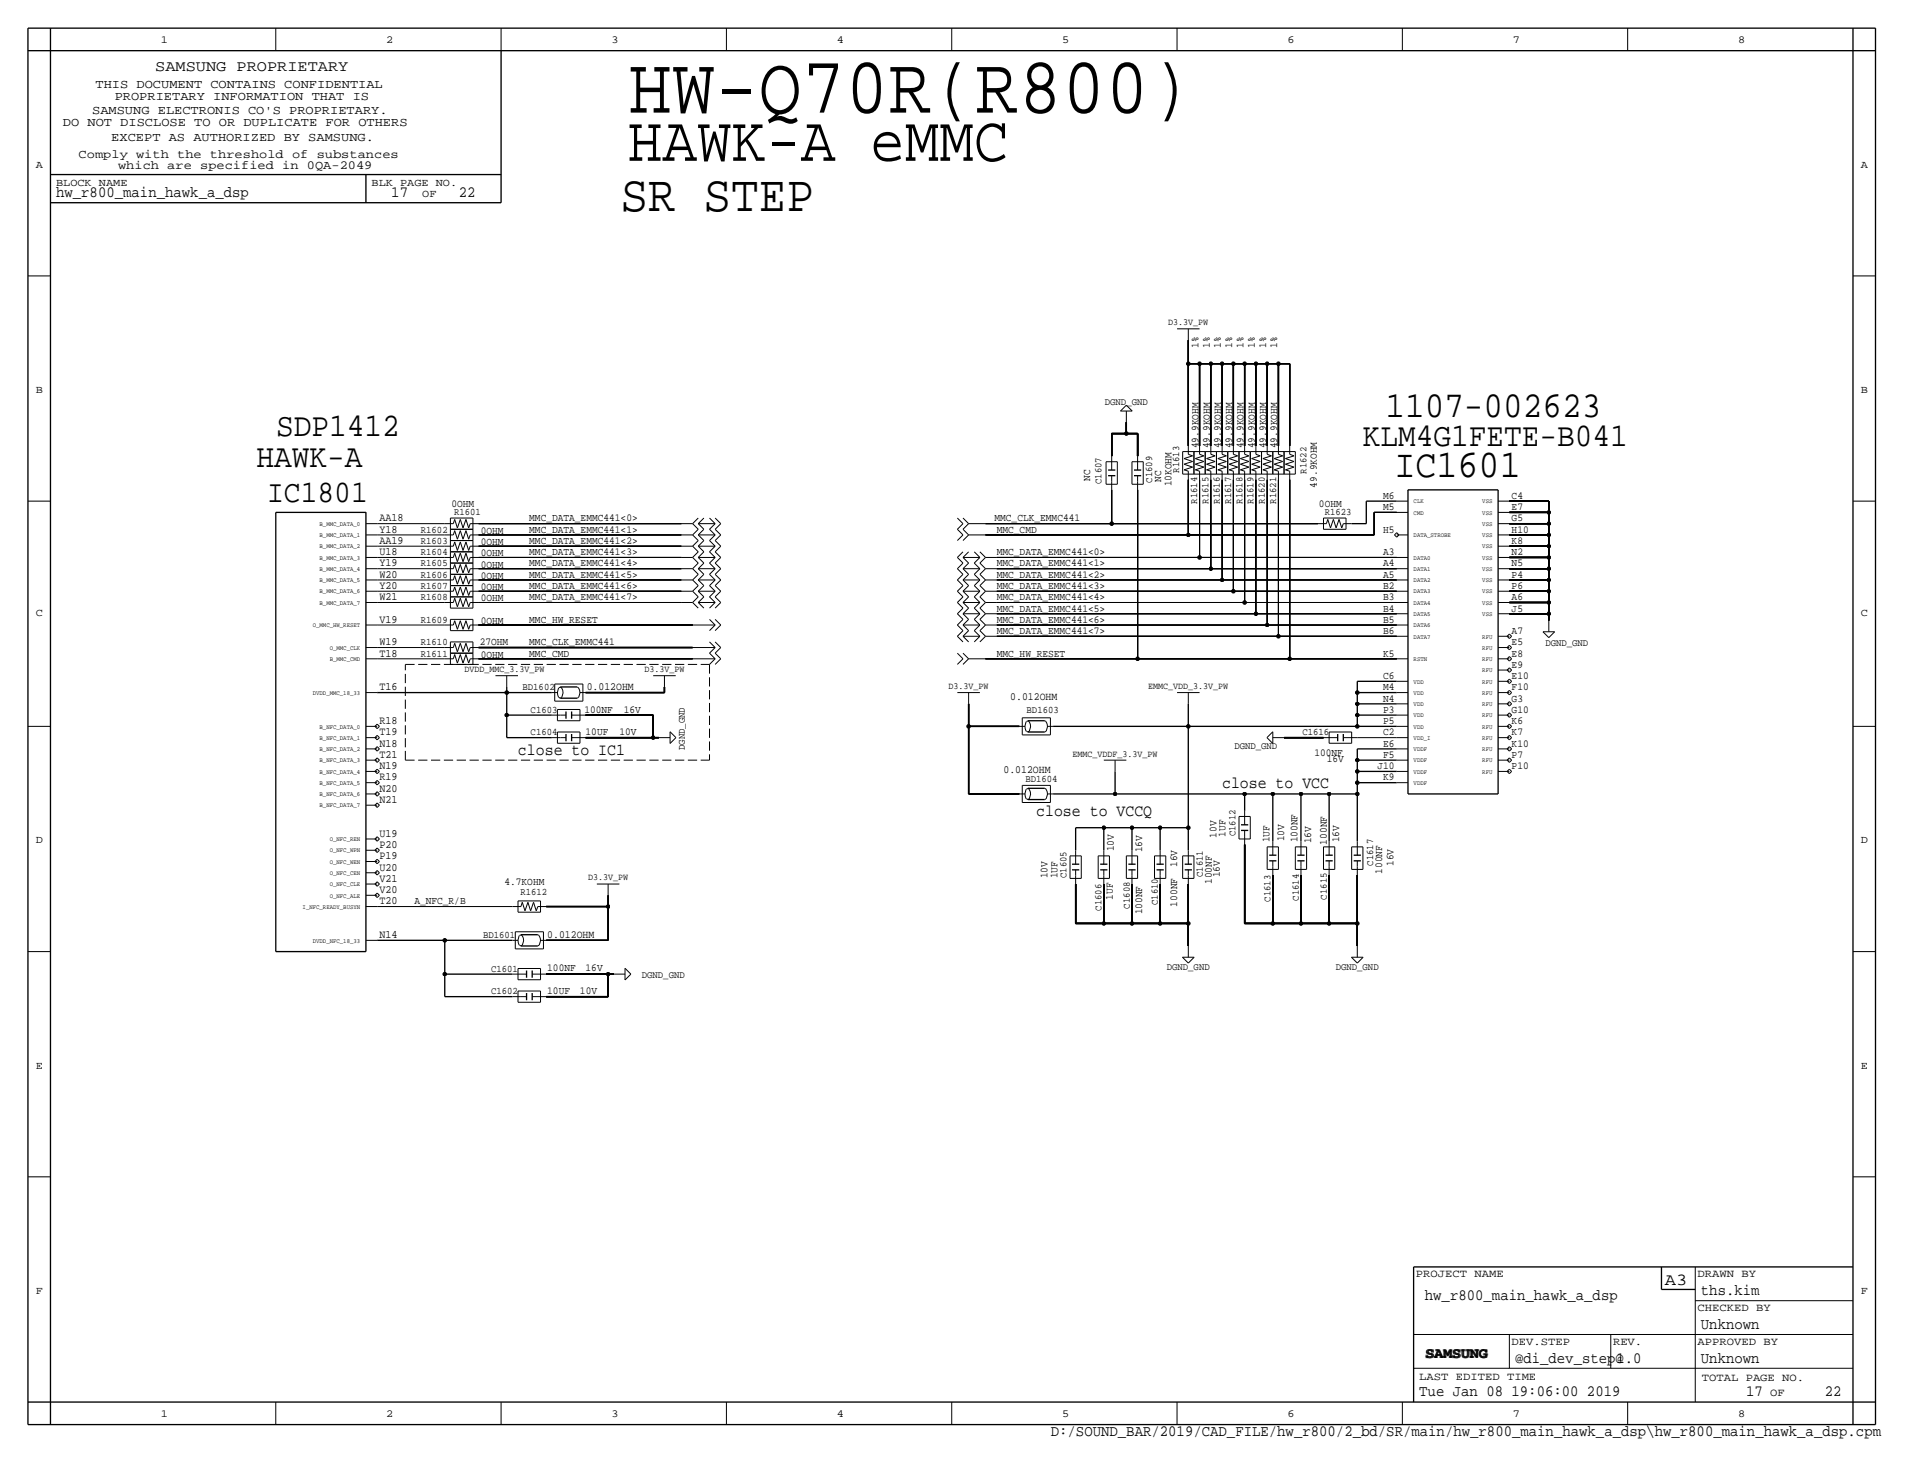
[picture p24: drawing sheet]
<svg xmlns="http://www.w3.org/2000/svg" width="433mm" height="330mm" viewBox="0 0 433 330" stroke-linecap="round" stroke-linejoin="round" font-family="sans-serif">
<defs><g id="words">
<text font-size="18.3" x="141.7" y="25.4">HW-Q70R(R800)</text>
<text font-size="14.6" x="141.5" y="36.3">HAWK-A eMMC</text>
<text font-size="11.7" x="139.9" y="47.5">SR STEP</text>
<text font-size="8.9" x="314.4" y="107.7">IC1601</text>
<text font-size="8.3" x="312.4" y="94">1107-002623</text>
<g font-size="7.4">
<text x="62.2" y="98.3">SDP1412</text>
<text x="307.3" y="100.6">KLM4G1FETE-B041</text>
<text x="57.9" y="105.4">HAWK-A</text>
</g>
<text font-size="7.1" x="60.2" y="113.3">IC1801</text>
<g font-size="3.8">
<text x="116.8" y="170.2">close to IC1</text>
<text x="275.5" y="177.8">close to VCC</text>
<text x="233.6" y="184.2">close to VCCQ</text>
<text x="375.4" y="289.8">A3</text>
</g>
<g font-size="3.5">
<text x="35" y="16">SAMSUNG PROPRIETARY</text>
<text x="12.6" y="44.5">hw_r800_main_hawk_a_dsp</text>
<text x="88.2" y="44.5">17</text>
<text x="103.5" y="44.5">22</text>
<text x="321.3" y="293.1">hw_r800_main_hawk_a_dsp</text>
<text x="383.5" y="292.1">ths.kim</text>
<text x="383.5" y="299.7">Unknown</text>
<text x="341.6" y="307.3">@di_dev_step@</text>
<text x="364.4" y="307.3">1.0</text>
<text x="383.5" y="307.3">Unknown</text>
<text x="320" y="315">Tue Jan 08 19:06:00 2019</text>
<text x="393.7" y="315">17</text>
<text x="411.5" y="315">22</text>
<text x="236.9" y="323.9">D:/SOUND_BAR/2019/CAD_FILE/hw_r800/2_bd/SR/main/hw_r800_main_hawk_a_dsp\hw_r800_main_hawk_a_dsp.cpm</text>
</g>
<text font-size="3" x="321.3" y="306.3">SAMSUNG</text>
<g font-size="2.8">
<text x="21.5" y="19.8">THIS DOCUMENT CONTAINS CONFIDENTIAL</text>
<text x="25.9" y="22.6">PROPRIETARY INFORMATION THAT IS</text>
<text x="14.2" y="28.4">DO NOT DISCLOSE TO OR DUPLICATE FOR OTHERS</text>
<text x="20.8" y="25.7">SAMSUNG ELECTRONIS CO'S PROPRIETARY.</text>
<text x="17.7" y="35.6">Comply with the threshold of substances</text>
<text x="25.1" y="31.8">EXCEPT AS AUTHORIZED BY SAMSUNG.</text>
<text x="26.6" y="38.1">which are specified in 0QA-2049</text>
</g>
<g font-size="2.6">
<text x="85.5" y="117.6">AA18</text>
<text x="85.5" y="120.1">Y18</text>
<text x="85.5" y="125.2">U18</text>
<text x="85.5" y="122.7">AA19</text>
<text x="85.5" y="127.8">Y19</text>
<text x="85.5" y="130.3">W20</text>
<text x="85.5" y="132.8">Y20</text>
<text x="85.5" y="135.4">W21</text>
<text x="85.5" y="140.5">V19</text>
<text x="85.5" y="145.5">W19</text>
<text x="85.5" y="148.1">T18</text>
<text x="85.5" y="155.7">T16</text>
<text x="85.5" y="165.9">T19</text>
<text x="85.5" y="163.3">R18</text>
<text x="85.5" y="170.9">T21</text>
<text x="85.5" y="173.5">N19</text>
<text x="85.5" y="168.4">N18</text>
<text x="85.5" y="176">R19</text>
<text x="85.5" y="178.6">N20</text>
<text x="85.5" y="181.1">N21</text>
<text x="85.5" y="188.7">U19</text>
<text x="85.5" y="191.3">P20</text>
<text x="85.5" y="196.3">U20</text>
<text x="85.5" y="193.8">P19</text>
<text x="85.5" y="198.9">V21</text>
<text x="85.5" y="201.4">V20</text>
<text x="85.5" y="204">T20</text>
<text x="85.5" y="211.6">N14</text>
</g>
<g font-size="2.5">
<text x="132.3" y="155.7">0.012OHM</text>
<text x="227.8" y="158">0.012OHM</text>
<text x="226.3" y="174.2">0.012OHM</text>
<text x="123.4" y="211.6">0.012OHM</text>
<text x="319.2" y="288">PROJECT NAME</text>
<text x="382.7" y="288">DRAWN BY</text>
<text x="382.7" y="295.7">CHECKED BY</text>
<text x="340.8" y="303.3">DEV.STEP</text>
<text x="363.7" y="303.3">REV.</text>
<text x="382.7" y="303.3">APPROVED BY</text>
<text x="320" y="311.1">LAST EDITED TIME</text>
<text x="383.7" y="311.5">TOTAL PAGE NO.</text>
<text x="399.1" y="315">OF</text>
</g>
<g font-size="2.4">
<text x="36.3" y="9.7">1</text>
<text x="87.1" y="9.7">2</text>
<text x="137.9" y="9.7">3</text>
<text x="188.7" y="9.7">4</text>
<text x="239.5" y="9.7">5</text>
<text x="290.3" y="9.7">6</text>
<text x="341.1" y="9.7">7</text>
<text x="391.9" y="9.7">8</text>
<text x="8.1" y="37.8">A</text>
<text x="12.6" y="41.9">BLOCK NAME</text>
<text x="83.8" y="41.9">BLK PAGE NO.</text>
<text x="419.6" y="37.8">A</text>
<text x="95.2" y="44.4">OF</text>
<text x="270.2" y="78.5" transform="rotate(-90 270.2 78.5)">1%</text>
<text x="272.7" y="78.5" transform="rotate(-90 272.7 78.5)">1%</text>
<text x="275.3" y="78.5" transform="rotate(-90 275.3 78.5)">1%</text>
<text x="277.8" y="78.5" transform="rotate(-90 277.8 78.5)">1%</text>
<text x="280.4" y="78.5" transform="rotate(-90 280.4 78.5)">1%</text>
<text x="282.9" y="78.5" transform="rotate(-90 282.9 78.5)">1%</text>
<text x="285.4" y="78.5" transform="rotate(-90 285.4 78.5)">1%</text>
<text x="288" y="78.5" transform="rotate(-90 288 78.5)">1%</text>
<text x="8.1" y="88.6">B</text>
<text x="419.6" y="88.6">B</text>
<text x="270.2" y="101.1" transform="rotate(-90 270.2 101.1)">49.9KOHM</text>
<text x="272.7" y="101.1" transform="rotate(-90 272.7 101.1)">49.9KOHM</text>
<text x="275.3" y="101.1" transform="rotate(-90 275.3 101.1)">49.9KOHM</text>
<text x="277.8" y="101.1" transform="rotate(-90 277.8 101.1)">49.9KOHM</text>
<text x="280.4" y="101.1" transform="rotate(-90 280.4 101.1)">49.9KOHM</text>
<text x="282.9" y="101.1" transform="rotate(-90 282.9 101.1)">49.9KOHM</text>
<text x="285.4" y="101.1" transform="rotate(-90 285.4 101.1)">49.9KOHM</text>
<text x="288" y="101.1" transform="rotate(-90 288 101.1)">49.9KOHM</text>
<text x="245.8" y="108.5" transform="rotate(-90 245.8 108.5)">NC</text>
<text x="261.8" y="108.7" transform="rotate(-90 261.8 108.7)">NC</text>
<text x="264.1" y="109.7" transform="rotate(-90 264.1 109.7)">10KOHM</text>
<text x="296.9" y="110" transform="rotate(-90 296.9 110)">49.9KOHM</text>
<text x="311.8" y="112.5">M6</text>
<text x="340.8" y="112.5">C4</text>
<text x="101.8" y="114.3">0OHM</text>
<text x="119.3" y="117.6">MMC_DATA_EMMC441&lt;0&gt;</text>
<text x="224.2" y="117.6">MMC_CLK_EMMC441</text>
<text x="297.4" y="114.3">0OHM</text>
<text x="311.8" y="115.1">M5</text>
<text x="340.8" y="117.6">G5</text>
<text x="340.8" y="115.1">E7</text>
<text x="108.4" y="120.4">0OHM</text>
<text x="108.4" y="122.9">0OHM</text>
<text x="108.4" y="125.5">0OHM</text>
<text x="119.3" y="125.2">MMC_DATA_EMMC441&lt;3&gt;</text>
<text x="119.3" y="122.7">MMC_DATA_EMMC441&lt;2&gt;</text>
<text x="119.3" y="120.1">MMC_DATA_EMMC441&lt;1&gt;</text>
<text x="224.7" y="120.1">MMC_CMD</text>
<text x="224.7" y="125.2">MMC_DATA_EMMC441&lt;0&gt;</text>
<text x="311.8" y="120.1">H5</text>
<text x="311.8" y="125.2">A3</text>
<text x="340.8" y="125.2">N2</text>
<text x="340.8" y="122.7">K8</text>
<text x="340.8" y="120.1">H10</text>
<text x="108.4" y="128">0OHM</text>
<text x="108.4" y="130.6">0OHM</text>
<text x="119.3" y="127.8">MMC_DATA_EMMC441&lt;4&gt;</text>
<text x="119.3" y="130.3">MMC_DATA_EMMC441&lt;5&gt;</text>
<text x="224.7" y="127.8">MMC_DATA_EMMC441&lt;1&gt;</text>
<text x="224.7" y="130.3">MMC_DATA_EMMC441&lt;2&gt;</text>
<text x="311.8" y="130.3">A5</text>
<text x="311.8" y="127.8">A4</text>
<text x="340.8" y="130.3">P4</text>
<text x="340.8" y="127.8">N5</text>
<text x="108.4" y="133.1">0OHM</text>
<text x="108.4" y="135.6">0OHM</text>
<text x="119.3" y="135.4">MMC_DATA_EMMC441&lt;7&gt;</text>
<text x="119.3" y="132.8">MMC_DATA_EMMC441&lt;6&gt;</text>
<text x="224.7" y="132.8">MMC_DATA_EMMC441&lt;3&gt;</text>
<text x="224.7" y="135.4">MMC_DATA_EMMC441&lt;4&gt;</text>
<text x="224.7" y="137.9">MMC_DATA_EMMC441&lt;5&gt;</text>
<text x="311.8" y="137.9">B4</text>
<text x="311.8" y="135.4">B3</text>
<text x="311.8" y="132.8">B2</text>
<text x="340.8" y="132.8">P6</text>
<text x="340.8" y="137.9">J5</text>
<text x="340.8" y="135.4">A6</text>
<text x="8.1" y="138.9">C</text>
<text x="108.4" y="140.7">0OHM</text>
<text x="119.3" y="140.5">MMC_HW_RESET</text>
<text x="224.7" y="140.5">MMC_DATA_EMMC441&lt;6&gt;</text>
<text x="224.7" y="143">MMC_DATA_EMMC441&lt;7&gt;</text>
<text x="311.8" y="143">B6</text>
<text x="311.8" y="140.5">B5</text>
<text x="340.8" y="143">A7</text>
<text x="419.6" y="138.9">C</text>
<text x="108.2" y="145.5">27OHM</text>
<text x="108.4" y="148.3">0OHM</text>
<text x="119.3" y="148.1">MMC_CMD</text>
<text x="119.3" y="145.5">MMC_CLK_EMMC441</text>
<text x="224.7" y="148.1">MMC_HW_RESET</text>
<text x="311.8" y="148.1">K5</text>
<text x="340.8" y="148.1">E8</text>
<text x="340.8" y="145.5">E5</text>
<text x="311.8" y="155.7">M4</text>
<text x="311.8" y="153.2">C6</text>
<text x="340.8" y="155.7">F10</text>
<text x="340.8" y="153.2">E10</text>
<text x="340.8" y="150.6">E9</text>
<text x="131.8" y="160.8">100NF</text>
<text x="140.7" y="160.8">16V</text>
<text x="311.8" y="160.8">P3</text>
<text x="311.8" y="158.2">N4</text>
<text x="340.8" y="160.8">G10</text>
<text x="340.8" y="158.2">G3</text>
<text x="132" y="165.9">10UF</text>
<text x="139.6" y="165.9">10V</text>
<text x="311.8" y="163.3">P5</text>
<text x="311.8" y="165.9">C2</text>
<text x="340.8" y="165.9">K7</text>
<text x="340.8" y="163.3">K6</text>
<text x="296.4" y="170.4">100NF</text>
<text x="299.2" y="172">16V</text>
<text x="310.5" y="173.5">J10</text>
<text x="311.8" y="170.9">F5</text>
<text x="311.8" y="168.4">E6</text>
<text x="340.8" y="173.5">P10</text>
<text x="340.8" y="170.9">P7</text>
<text x="340.8" y="168.4">K10</text>
<text x="311.8" y="176">K9</text>
<text x="8.1" y="190.2">D</text>
<text x="274.3" y="189" transform="rotate(-90 274.3 189)">10V</text>
<text x="276.3" y="188.7" transform="rotate(-90 276.3 188.7)">1UF</text>
<text x="286.2" y="190" transform="rotate(-90 286.2 190)">1UF</text>
<text x="289.5" y="189.7" transform="rotate(-90 289.5 189.7)">10V</text>
<text x="292.6" y="190" transform="rotate(-90 292.6 190)">100NF</text>
<text x="295.6" y="190.2" transform="rotate(-90 295.6 190.2)">16V</text>
<text x="299.2" y="190.5" transform="rotate(-90 299.2 190.5)">100NF</text>
<text x="302" y="190" transform="rotate(-90 302 190)">16V</text>
<text x="419.6" y="190.2">D</text>
<text x="251.2" y="192" transform="rotate(-90 251.2 192)">10V</text>
<text x="257.5" y="192.3" transform="rotate(-90 257.5 192.3)">16V</text>
<text x="265.4" y="195.6" transform="rotate(-90 265.4 195.6)">16V</text>
<text x="275" y="197.9" transform="rotate(-90 275 197.9)">16V</text>
<text x="311.6" y="197.1" transform="rotate(-90 311.6 197.1)">100NF</text>
<text x="314.1" y="195.3" transform="rotate(-90 314.1 195.3)">16V</text>
<text x="93.4" y="204">A_NFC_R/B</text>
<text x="113.7" y="199.6">4.7KOHM</text>
<text x="236.2" y="198.1" transform="rotate(-90 236.2 198.1)">10V</text>
<text x="238.5" y="198.1" transform="rotate(-90 238.5 198.1)">1UF</text>
<text x="250.9" y="202.9" transform="rotate(-90 250.9 202.9)">1UF</text>
<text x="273.3" y="199.4" transform="rotate(-90 273.3 199.4)">100NF</text>
<text x="257.5" y="206.2" transform="rotate(-90 257.5 206.2)">100NF</text>
<text x="265.4" y="204.5" transform="rotate(-90 265.4 204.5)">100NF</text>
<text x="123.4" y="218.9">100NF</text>
<text x="132" y="218.9">16V</text>
<text x="123.4" y="224.3">10UF</text>
<text x="130.8" y="224.3">10V</text>
<text x="8.1" y="241">E</text>
<text x="419.6" y="241">E</text>
<text x="8.1" y="291.8">F</text>
<text x="419.6" y="291.8">F</text>
<text x="36.3" y="319.5">1</text>
<text x="87.1" y="319.5">2</text>
<text x="137.9" y="319.5">3</text>
<text x="188.7" y="319.5">4</text>
<text x="239.5" y="319.5">5</text>
<text x="290.3" y="319.5">6</text>
<text x="341.1" y="319.5">7</text>
<text x="391.9" y="319.5">8</text>
</g>
<g font-size="2.3">
<text x="249.1" y="91.4">DGND_GND</text>
<text x="265.9" y="106.6" transform="rotate(-90 265.9 106.6)">R1613</text>
<text x="294.6" y="106.9" transform="rotate(-90 294.6 106.9)">R1622</text>
<text x="248.4" y="109.2" transform="rotate(-90 248.4 109.2)">C1607</text>
<text x="259.8" y="108.9" transform="rotate(-90 259.8 108.9)">C1609</text>
<text x="270" y="113.6" transform="rotate(-90 270 113.6)">R1614</text>
<text x="272.5" y="113.6" transform="rotate(-90 272.5 113.6)">R1615</text>
<text x="275" y="113.6" transform="rotate(-90 275 113.6)">R1616</text>
<text x="277.6" y="113.6" transform="rotate(-90 277.6 113.6)">R1617</text>
<text x="280.1" y="113.6" transform="rotate(-90 280.1 113.6)">R1618</text>
<text x="282.7" y="113.6" transform="rotate(-90 282.7 113.6)">R1619</text>
<text x="285.2" y="113.6" transform="rotate(-90 285.2 113.6)">R1620</text>
<text x="287.7" y="113.6" transform="rotate(-90 287.7 113.6)">R1621</text>
<text x="102.4" y="116.1">R1601</text>
<text x="298.7" y="116.1">R1623</text>
<text x="94.9" y="125.2">R1604</text>
<text x="94.9" y="122.7">R1603</text>
<text x="94.9" y="120.1">R1602</text>
<text x="94.9" y="130.3">R1606</text>
<text x="94.9" y="127.8">R1605</text>
<text x="94.9" y="135.4">R1608</text>
<text x="94.9" y="132.8">R1607</text>
<text x="94.9" y="140.5">R1609</text>
<text x="94.9" y="145.5">R1610</text>
<text x="94.9" y="148.1">R1611</text>
<text x="348.4" y="145.8">DGND_GND</text>
<text x="117.8" y="155.7">BD1602</text>
<text x="119.6" y="160.8">C1603</text>
<text x="231.5" y="160.8">BD1603</text>
<text x="119.6" y="165.9">C1604</text>
<text x="293.6" y="165.9">C1616</text>
<text x="154.4" y="169.2" transform="rotate(-90 154.4 169.2)">DGND_GND</text>
<text x="278.3" y="168.9">DGND_GND</text>
<text x="231.2" y="176.3">BD1604</text>
<text x="278.6" y="188.7" transform="rotate(-90 278.6 188.7)">C1612</text>
<text x="271.2" y="197.8" transform="rotate(-90 271.2 197.8)">C1611</text>
<text x="309.6" y="195.3" transform="rotate(-90 309.6 195.3)">C1617</text>
<text x="117.4" y="201.9">R1612</text>
<text x="240.5" y="198.1" transform="rotate(-90 240.5 198.1)">C1605</text>
<text x="286.5" y="203.4" transform="rotate(-90 286.5 203.4)">C1613</text>
<text x="292.8" y="203.1" transform="rotate(-90 292.8 203.1)">C1614</text>
<text x="299.2" y="202.9" transform="rotate(-90 299.2 202.9)">C1615</text>
<text x="248.4" y="205.4" transform="rotate(-90 248.4 205.4)">C1606</text>
<text x="254.7" y="204.9" transform="rotate(-90 254.7 204.9)">C1608</text>
<text x="261.1" y="204.2" transform="rotate(-90 261.1 204.2)">C1610</text>
<text x="108.9" y="211.6">BD1601</text>
<text x="110.8" y="219.2">C1601</text>
<text x="144.7" y="220.5">DGND_GND</text>
<text x="263.1" y="218.7">DGND_GND</text>
<text x="301.2" y="218.7">DGND_GND</text>
<text x="110.8" y="224.3">C1602</text>
</g>
<g font-size="2.1">
<text x="263.4" y="73.4">D3.3V_PW</text>
<text x="104.7" y="151.6">DVDD_MMC_3.3V_PW</text>
<text x="145.3" y="151.6">D3.3V_PW</text>
<text x="213.9" y="155.4">D3.3V_PW</text>
<text x="258.9" y="155.4">EMMC_VDD_3.3V_PW</text>
<text x="241.8" y="170.6">EMMC_VDDF_3.3V_PW</text>
<text x="132.6" y="198.6">D3.3V_PW</text>
</g>
<g font-size="1.4">
<text x="318.7" y="113.5">CLK</text>
<text x="334.2" y="113.5">VSS</text>
<text x="72.1" y="118.6">B_MMC_DATA_0</text>
<text x="318.7" y="116.1">CMD</text>
<text x="334.2" y="118.6">VSS</text>
<text x="334.2" y="116.1">VSS</text>
<text x="72.1" y="123.7">B_MMC_DATA_2</text>
<text x="72.1" y="121.2">B_MMC_DATA_1</text>
<text x="318.7" y="121.2">DATA_STROBE</text>
<text x="334.2" y="123.7">VSS</text>
<text x="334.2" y="121.2">VSS</text>
<text x="72.1" y="131.3">B_MMC_DATA_5</text>
<text x="72.1" y="128.8">B_MMC_DATA_4</text>
<text x="72.1" y="126.2">B_MMC_DATA_3</text>
<text x="318.7" y="131.3">DATA2</text>
<text x="318.7" y="128.8">DATA1</text>
<text x="318.7" y="126.2">DATA0</text>
<text x="334.2" y="131.3">VSS</text>
<text x="334.2" y="128.8">VSS</text>
<text x="334.2" y="126.2">VSS</text>
<text x="72.1" y="136.4">B_MMC_DATA_7</text>
<text x="72.1" y="133.9">B_MMC_DATA_6</text>
<text x="318.7" y="136.4">DATA4</text>
<text x="318.7" y="133.9">DATA3</text>
<text x="334.2" y="136.4">VSS</text>
<text x="334.2" y="133.9">VSS</text>
<text x="70.5" y="141.5">O_MMC_HW_RESET</text>
<text x="318.7" y="141.5">DATA6</text>
<text x="318.7" y="138.9">DATA5</text>
<text x="334.2" y="138.9">VSS</text>
<text x="74.3" y="149.1">B_MMC_CMD</text>
<text x="74.3" y="146.6">O_MMC_CLK</text>
<text x="318.7" y="149.1">RSTN</text>
<text x="318.7" y="144">DATA7</text>
<text x="334.2" y="149.1">RFU</text>
<text x="334.2" y="146.6">RFU</text>
<text x="334.2" y="144">RFU</text>
<text x="318.7" y="154.2">VDD</text>
<text x="334.2" y="154.2">RFU</text>
<text x="334.2" y="151.6">RFU</text>
<text x="70.5" y="156.7">DVDD_MMC_18_33</text>
<text x="318.7" y="161.8">VDD</text>
<text x="318.7" y="159.3">VDD</text>
<text x="318.7" y="156.7">VDD</text>
<text x="334.2" y="161.8">RFU</text>
<text x="334.2" y="159.3">RFU</text>
<text x="334.2" y="156.7">RFU</text>
<text x="72.1" y="166.9">B_NFC_DATA_1</text>
<text x="72.1" y="164.3">B_NFC_DATA_0</text>
<text x="318.7" y="166.9">VDD_I</text>
<text x="318.7" y="164.3">VDD</text>
<text x="334.2" y="166.9">RFU</text>
<text x="334.2" y="164.3">RFU</text>
<text x="72.1" y="172">B_NFC_DATA_3</text>
<text x="72.1" y="169.4">B_NFC_DATA_2</text>
<text x="318.7" y="172">VDDF</text>
<text x="318.7" y="169.4">VDDF</text>
<text x="334.2" y="172">RFU</text>
<text x="334.2" y="169.4">RFU</text>
<text x="72.1" y="179.6">B_NFC_DATA_6</text>
<text x="72.1" y="177">B_NFC_DATA_5</text>
<text x="72.1" y="174.5">B_NFC_DATA_4</text>
<text x="318.7" y="177">VDDF</text>
<text x="318.7" y="174.5">VDDF</text>
<text x="334.2" y="174.5">RFU</text>
<text x="72.1" y="182.1">B_NFC_DATA_7</text>
<text x="74.3" y="189.7">O_NFC_REN</text>
<text x="74.3" y="197.4">O_NFC_CEN</text>
<text x="74.3" y="194.8">O_NFC_WEN</text>
<text x="74.3" y="192.3">O_NFC_WPN</text>
<text x="74.3" y="202.4">O_NFC_ALE</text>
<text x="74.3" y="199.9">O_NFC_CLE</text>
<text x="68.2" y="205">I_NFC_READY_BUSYN</text>
<text x="70.5" y="212.6">DVDD_NFC_18_33</text>
</g>
<g font-size=".3">
<text x="298.4" y="11.4">EDITED BY MINGOO</text>
<text x="417.8" y="11.4">EDITED BY MINGOO</text>
<text x="298.4" y="321.3">EDITED BY MINGOO</text>
</g>
</g></defs>
<!-- layer: Nets -->
<g fill="none" stroke="#000" stroke-width=".3">
<path d="M267.9 76.7v5.3zM250.6 97.8v5.1zM250.6 97.8h3.3zM253.9 95.2v2.6zM253.9 97.8h2.6zM256.5 97.8v5.1zM267.9 82v18.6zM267.9 82h2.6zM270.5 82v18.6zM270.5 82h2.5zM273 82v18.6zM273 82h2.5z"/>
<path d="M275.5 82v18.6zM275.5 82h2.6zM278.1 82v18.6zM278.1 82h2.5zM280.6 82v18.6zM280.6 82h2.6zM283.2 82v18.6zM283.2 82h2.5zM285.7 82v18.6zM285.7 82h2.5zM288.2 82v18.6zM288.2 82h2.6z"/>
<path d="M290.8 82v18.6zM304.7 118.1h3.4zM308.1 113h6.8zM308.1 113v5.1zM340.3 118.1h8.9zM340.3 113h8.9zM340.3 115.6h8.9zM349.2 118.1v2.6zM349.2 115.6v2.5zM349.2 113v2.6zM340.3 138.4h8.9zM340.3 135.9h8.9z"/>
<path d="M340.3 133.3h8.9zM340.3 130.8h8.9zM340.3 128.3h8.9zM340.3 125.7h8.9zM340.3 123.2h8.9zM340.3 120.7h8.9zM349.2 138.4v1.6zM349.2 135.9v2.5zM349.2 133.3v2.6zM349.2 130.8v2.5zM349.2 128.3v2.5zM349.2 125.7v2.6z"/>
<path d="M349.2 123.2v2.5zM349.2 120.7v2.5zM85 156.2h29.2zM107.9 141h48.3zM107.9 146.1h48.3zM114.2 154.9v1.3zM114.2 156.2h10.2zM114.2 156.2v5.1zM132 156.2h17.8zM149.8 154.9v1.3zM218.4 158.8v5zM267.9 158.8v5z"/>
<path d="M306 158.8v2.5zM306 158.8h8.9zM306 156.2v2.6zM306 156.2h8.9zM306 153.7v2.5zM306 153.7h8.9zM114.2 161.3h10.2zM114.2 161.3v5.1zM114.2 166.4h10.2zM132 166.4h15.3zM132 161.3h15.3zM147.3 166.4h1.2z"/>
<path d="M147.3 161.3v5.1zM218.4 179.1h11.4zM218.4 163.8v15.3zM218.4 163.8h11.4zM237.4 163.8h30.5zM237.4 179.1h14zM251.4 179.1h29.2zM251.4 174v5.1zM267.9 163.8v22.9zM267.9 163.8h38.1zM280.6 179.1v3.8zM280.6 179.1h6.4z"/>
<path d="M287 179.1v10.6zM287 179.1h6.3zM289.5 166.4h8.9zM293.3 179.1v10.6zM293.3 179.1h6.4zM299.7 179.1v10.6zM299.7 179.1h6.3zM306 163.8h8.9zM306 161.3v2.5zM306 161.3h8.9zM306 168.9h8.9zM306 168.9v2.6z"/>
<path d="M306 171.5h8.9zM306 171.5v2.5zM306 174h8.9zM306 174v2.5zM306 176.5h8.9zM306 179.1v10.6zM306 176.5v2.6zM242.5 199.4v8.9zM242.5 186.7v5.1zM242.5 186.7h6.4zM248.9 199.4v8.9zM248.9 186.7v5.1z"/>
<path d="M248.9 186.7h6.3zM255.2 199.4v8.9zM255.2 186.7v5.1zM255.2 186.7h6.4zM261.6 199.4v8.9zM261.6 186.7v5.1zM261.6 186.7h6.3zM267.9 199.4v8.9zM267.9 186.7v5.1zM280.6 190.5v17.8zM287 197.4v10.9zM293.3 197.4v10.9z"/>
<path d="M299.7 197.4v10.9zM306 197.4v10.9zM85 212.1h15.3zM100.3 219.7v5.1zM100.3 219.7h15.2zM100.3 212.1v7.6zM100.3 212.1h15.2zM123.1 212.1h14zM123.1 204.5h14zM123.1 219.7h14zM137.1 201.9v2.6zM137.1 204.5v7.6z"/>
<path d="M137.1 219.7v5.1zM137.1 219.7h1.3zM242.5 208.3h6.4zM248.9 208.3h6.3zM255.2 208.3h6.4zM261.6 208.3h6.3zM267.9 208.3v5.1zM280.6 208.3h6.4zM287 208.3h6.3zM293.3 208.3h6.4zM299.7 208.3h6.3zM306 208.3v5.1z"/>
<path d="M100.3 224.8h15.2zM123.1 224.8h14z"/>
</g>
<path d="M91.4 149.9h68.6M160 149.9v21.6M91.4 171.5h68.6M91.4 171.5v-21.6" fill="none" stroke="#000" stroke-width=".23" stroke-dasharray="2.1 .8" stroke-linecap="butt"/>
<g fill="none" stroke="#000" stroke-width=".23">
<path d="M85 118.1h15.3zM107.9 118.1h45.7zM222.2 118.1h28.4zM250.6 110.5v7.6zM250.6 118.1h46.5zM256.5 110.5v38.1zM267.9 108.2v12.5zM270.5 108.2v17.5zM273 108.2v20.1zM275.5 108.2v22.6zM278.1 108.2v25.1zM280.6 108.2v27.7z"/>
<path d="M283.2 108.2v30.2zM285.7 108.2v32.8zM288.2 108.2v35.3zM290.8 108.2v40.4zM309.8 115.6h5.1zM309.8 115.6v5.1zM85 120.7h15.3zM85 123.2h15.3zM85 125.7h15.3zM85 128.3h15.3zM85 130.8h15.3zM85 135.9h15.3z"/>
<path d="M85 133.3h15.3zM107.9 125.7h45.7zM107.9 128.3h45.7zM107.9 130.8h45.7zM107.9 135.9h45.7zM107.9 133.3h45.7zM107.9 120.7h45.7zM107.9 123.2h45.7zM222.2 120.7h45.7zM224.7 133.3h53.4zM224.7 135.9h55.9zM224.7 138.4h58.5z"/>
<path d="M224.7 125.7h45.8zM224.7 128.3h48.3zM224.7 130.8h50.8zM267.9 120.7h41.9zM270.5 125.7h44.4zM273 128.3h41.9zM275.5 130.8h39.4zM278.1 133.3h36.8zM280.6 135.9h34.3zM283.2 138.4h31.7zM85 148.6h15.3zM85 141h15.3z"/>
<path d="M85 146.1h15.3zM107.9 148.6h48.3zM222.2 148.6h34.3zM224.7 143.5h63.5zM224.7 141h61zM256.5 148.6h34.3zM285.7 141h29.2zM288.2 143.5h26.7zM290.8 148.6h24.1zM306 166.4h8.9zM85 204.5h30.5z"/>
</g>
<g fill="#000" stroke="#000" stroke-width=".23">
<circle cx="253.9" cy="97.8" r=".41"/>
<circle cx="267.9" cy="82" r=".41"/>
<circle cx="270.5" cy="82" r=".41"/>
<circle cx="273" cy="82" r=".41"/>
<circle cx="275.5" cy="82" r=".41"/>
<circle cx="278.1" cy="82" r=".41"/>
<circle cx="280.6" cy="82" r=".41"/>
<circle cx="283.2" cy="82" r=".41"/>
<circle cx="285.7" cy="82" r=".41"/>
<circle cx="288.2" cy="82" r=".41"/>
<circle cx="250.6" cy="118.1" r=".41"/>
<circle cx="349.2" cy="115.6" r=".41"/>
<circle cx="349.2" cy="118.1" r=".41"/>
<circle cx="267.9" cy="120.6" r=".41"/>
<circle cx="270.5" cy="125.7" r=".41"/>
<circle cx="273" cy="128.3" r=".41"/>
<circle cx="275.5" cy="130.8" r=".41"/>
<circle cx="278.1" cy="133.3" r=".41"/>
<circle cx="280.6" cy="135.9" r=".41"/>
<circle cx="283.2" cy="138.4" r=".41"/>
<circle cx="349.2" cy="128.3" r=".41"/>
<circle cx="349.2" cy="133.3" r=".41"/>
<circle cx="349.2" cy="125.7" r=".41"/>
<circle cx="349.2" cy="130.8" r=".41"/>
<circle cx="349.2" cy="123.2" r=".41"/>
<circle cx="349.2" cy="135.9" r=".41"/>
<circle cx="349.2" cy="138.4" r=".41"/>
<circle cx="349.2" cy="120.6" r=".41"/>
<circle cx="114.2" cy="156.2" r=".41"/>
<circle cx="256.5" cy="148.6" r=".41"/>
<circle cx="285.7" cy="141" r=".41"/>
<circle cx="288.2" cy="143.5" r=".41"/>
<circle cx="290.8" cy="148.6" r=".41"/>
<circle cx="306" cy="156.2" r=".41"/>
<circle cx="306" cy="158.7" r=".41"/>
<circle cx="114.2" cy="161.3" r=".41"/>
<circle cx="147.3" cy="166.4" r=".41"/>
<circle cx="218.4" cy="163.8" r=".41"/>
<circle cx="251.4" cy="179.1" r=".41"/>
<circle cx="267.9" cy="163.8" r=".41"/>
<circle cx="280.6" cy="179.1" r=".41"/>
<circle cx="287" cy="179.1" r=".41"/>
<circle cx="293.3" cy="179.1" r=".41"/>
<circle cx="299.7" cy="179.1" r=".41"/>
<circle cx="306" cy="174" r=".41"/>
<circle cx="306" cy="171.4" r=".41"/>
<circle cx="306" cy="179.1" r=".41"/>
<circle cx="306" cy="176.5" r=".41"/>
<circle cx="306" cy="161.3" r=".41"/>
<circle cx="306" cy="163.8" r=".41"/>
<circle cx="248.9" cy="186.7" r=".41"/>
<circle cx="255.2" cy="186.7" r=".41"/>
<circle cx="261.6" cy="186.7" r=".41"/>
<circle cx="267.9" cy="186.7" r=".41"/>
<circle cx="100.3" cy="219.7" r=".41"/>
<circle cx="100.3" cy="212.1" r=".41"/>
<circle cx="137.1" cy="204.5" r=".41"/>
<circle cx="137.1" cy="219.7" r=".41"/>
<circle cx="248.9" cy="208.3" r=".41"/>
<circle cx="255.2" cy="208.3" r=".41"/>
<circle cx="261.6" cy="208.3" r=".41"/>
<circle cx="267.9" cy="208.3" r=".41"/>
<circle cx="287" cy="208.3" r=".41"/>
<circle cx="293.3" cy="208.3" r=".41"/>
<circle cx="299.7" cy="208.3" r=".41"/>
<circle cx="306" cy="208.3" r=".41"/>
</g>
<!-- layer: Components -->
<g fill="none" stroke="#000" stroke-width=".23">
<path d="M265.4 74.2h5.1zM267.9 74.2v2.5zM252.6 92.7h2.7zM253.9 92.7v2.5zM253.9 91.4l1.4 1.3zM253.9 91.4l-1.3 1.3zM82.5 118.1h2.5zM82.5 115.6v.1zM100.3 118.1h1.9zM101.5 119.4h5.1zM101.5 119.4v2.5zM101.5 116.8h5.1z"/>
<path d="M101.5 116.8v2.6zM102.5 119.7l.6 1.9zM102.5 119.7l-.3 1zM102.5 117.1l.6 2zM102.5 117.1l-.3 1zM103.8 119.7l.6 1.9zM103.8 119.7l-.7 1.9zM103.8 117.1l.6 2zM103.8 117.1l-.7 2zM105.1 119.7l.6 1.9zM105.1 119.7l-.7 1.9zM105.1 117.1l.6 2z"/>
<path d="M105.1 117.1l-.7 2zM106 118.1h1.9zM106 118.1l-.3 1zM106.6 119.4v2.5zM106.6 116.8v2.6zM153.6 118.1h2.6zM156.2 118.1l1.2-1.3zM156.2 118.1l1.2 1.3zM157.4 118.1l1.3 1.3zM157.4 118.1l1.3-1.3zM157.4 118.1h3.8zM160 119.4l1.2 1.3z"/>
<path d="M160 116.8l1.2 1.3zM161.2 119.4l1.3 1.3zM161.2 116.8l1.3 1.3zM161.2 118.1l-1.2 1.3zM162.5 118.1l-1.3 1.3zM215.8 119.4l1.3 1.3zM215.8 116.8l1.3 1.3zM217.1 119.4l1.3 1.3zM217.1 116.8l1.3 1.3zM217.1 118.1l-1.3 1.3zM218.4 118.1h3.8zM218.4 118.1l-1.3 1.3z"/>
<path d="M249.4 104.1v5.1zM249.4 104.1h2.5zM249.4 109.2h2.5zM250.6 102.9v3.1zM250.6 108.6v1.9zM250.6 107.3v1.3zM251.9 104.1v5.1zM255.2 104.1v5.1zM255.2 104.1h2.6zM255.2 109.2h2.6zM256.5 102.9v3.1zM256.5 108.6v1.9z"/>
<path d="M256.5 107.3v1.3zM257.8 104.1v5.1zM266.6 101.9v5zM266.6 101.9h2.6zM266.6 106.9h2.6zM267 103.4l1.9-.6zM267 103.4l1.9 .7zM267 104.7l1.9-.6zM267 104.7l1.9 .7zM267 106l1.9-.6zM267 106l.9 .3zM267.9 100.6v1.9z"/>
<path d="M267.9 106.3v1.9zM267.9 102.5l1 .3zM269.2 101.9v5zM269.2 101.9h2.5zM269.2 106.9h2.5zM269.5 103.4l1.9-.6zM269.5 103.4l1.9 .7zM269.5 104.7l1.9-.6zM269.5 104.7l1.9 .7zM269.5 106l1.9-.6zM269.5 106l1 .3zM270.5 100.6v1.9z"/>
<path d="M270.5 106.3v1.9zM270.5 102.5l.9 .3zM271.7 101.9v5zM271.7 101.9h2.6zM271.7 106.9h2.6zM272 103.4l2-.6zM272 103.4l2 .7zM272 104.7l2-.6zM272 104.7l2 .7zM272 106l2-.6zM272 106l1 .3zM273 100.6v1.9z"/>
<path d="M273 106.3v1.9zM273 102.5l1 .3zM274.3 101.9v5zM274.3 101.9h2.5zM274.3 106.9h2.5zM274.6 103.4l1.9-.6zM274.6 103.4l1.9 .7zM274.6 104.7l1.9-.6zM274.6 104.7l1.9 .7zM274.6 106l1.9-.6zM274.6 106l.9 .3zM275.5 100.6v1.9z"/>
<path d="M275.5 106.3v1.9zM275.5 102.5l1 .3zM276.8 101.9v5zM276.8 101.9h2.5zM276.8 106.9h2.5zM277.1 103.4l1.9-.6zM277.1 103.4l1.9 .7zM277.1 104.7l1.9-.6zM277.1 104.7l1.9 .7zM277.1 106l1.9-.6zM277.1 106l1 .3zM278.1 100.6v1.9z"/>
<path d="M278.1 106.3v1.9zM278.1 102.5l.9 .3zM279.3 101.9v5zM279.3 101.9h2.6zM279.3 106.9h2.6zM279.7 103.4l1.9-.6zM279.7 103.4l1.9 .7zM279.7 104.7l1.9-.6zM279.7 104.7l1.9 .7zM279.7 106l1.9-.6zM279.7 106l.9 .3zM280.6 100.6v1.9z"/>
<path d="M280.6 106.3v1.9zM280.6 102.5l1 .3zM281.9 101.9v5zM281.9 101.9h2.5zM281.9 106.9h2.5zM282.2 103.4l1.9-.6zM282.2 103.4l1.9 .7zM282.2 104.7l1.9-.6zM282.2 104.7l1.9 .7zM282.2 106l1.9-.6zM282.2 106l1 .3zM283.2 100.6v1.9z"/>
<path d="M283.2 106.3v1.9zM283.2 102.5l.9 .3zM284.4 101.9v5zM284.4 101.9h2.6zM284.4 106.9h2.6zM284.7 103.4l2-.6zM284.7 103.4l2 .7zM284.7 104.7l2-.6zM284.7 104.7l2 .7zM284.7 106l2-.6zM284.7 106l1 .3zM285.7 100.6v1.9z"/>
<path d="M285.7 106.3v1.9zM285.7 102.5l1 .3zM287 101.9v5zM287 101.9h2.5zM287 106.9h2.5zM287.3 103.4l1.9-.6zM287.3 103.4l1.9 .7zM287.3 104.7l1.9-.6zM287.3 104.7l1.9 .7zM287.3 106l1.9-.6zM287.3 106l.9 .3zM288.2 100.6v1.9z"/>
<path d="M288.2 106.3v1.9zM288.2 102.5l1 .3zM289.5 101.9v5zM289.5 101.9h2.5zM289.5 106.9h2.5zM289.8 103.4l1.9-.6zM289.8 103.4l1.9 .7zM289.8 104.7l1.9-.6zM289.8 104.7l1.9 .7zM289.8 106l1.9-.6zM289.8 106l1 .3zM290.8 100.6v1.9z"/>
<path d="M290.8 106.3v1.9zM290.8 102.5l.9 .3zM292 101.9v5zM297.1 118.1h2zM298.4 116.8h5.1zM298.4 119.4h5.1zM298.4 116.8v2.6zM299.4 117.1l.6 2zM299.4 117.1l-.3 1zM300.6 117.1l.6 2zM300.6 117.1l-.6 2zM301.9 117.1l.6 2z"/>
<path d="M301.9 117.1l-.7 2zM302.9 118.1h1.8zM302.9 118.1l-.4 1zM303.5 116.8v2.6zM314.9 115.6h2.5zM314.9 113h2.5zM317.4 110.5v.1zM337.8 118.1h2.5zM337.8 115.6h2.5zM337.8 113h2.5zM82.5 135.9h2.5zM82.5 133.3h2.5z"/>
<path d="M82.5 130.8h2.5zM82.5 128.3h2.5zM82.5 125.7h2.5zM82.5 123.2h2.5zM82.5 120.7h2.5zM100.3 135.9h1.9zM100.3 133.3h1.9zM100.3 130.8h1.9zM100.3 128.3h1.9zM100.3 125.7h1.9zM100.3 123.2h1.9zM100.3 120.7h1.9z"/>
<path d="M101.5 139.7h5.1zM101.5 139.7v2.5zM101.5 134.6h5.1zM101.5 137.2h5.1zM101.5 134.6v2.6zM101.5 132.1h5.1zM101.5 132.1v2.5zM101.5 129.5h5.1zM101.5 129.5v2.6zM101.5 127h5.1zM101.5 127v2.5zM101.5 124.5h5.1z"/>
<path d="M101.5 124.5v2.5zM101.5 121.9h5.1zM101.5 121.9v2.6zM102.5 134.9l.6 2zM102.5 134.9l-.3 1zM102.5 132.4l.6 1.9zM102.5 132.4l-.3 .9zM102.5 129.8l.6 2zM102.5 129.8l-.3 1zM102.5 127.3l.6 1.9zM102.5 127.3l-.3 1zM102.5 124.8l.6 1.9z"/>
<path d="M102.5 124.8l-.3 .9zM102.5 122.2l.6 2zM102.5 122.2l-.3 1zM103.8 134.9l.6 2zM103.8 134.9l-.7 2zM103.8 132.4l.6 1.9zM103.8 132.4l-.7 1.9zM103.8 129.8l.6 2zM103.8 129.8l-.7 2zM103.8 127.3l.6 1.9zM103.8 127.3l-.7 1.9zM103.8 124.8l.6 1.9z"/>
<path d="M103.8 124.8l-.7 1.9zM103.8 122.2l.6 2zM103.8 122.2l-.7 2zM105.1 134.9l.6 2zM105.1 134.9l-.7 2zM105.1 132.4l.6 1.9zM105.1 132.4l-.7 1.9zM105.1 129.8l.6 2zM105.1 129.8l-.7 2zM105.1 127.3l.6 1.9zM105.1 127.3l-.7 1.9zM105.1 124.8l.6 1.9z"/>
<path d="M105.1 124.8l-.7 1.9zM105.1 122.2l.6 2zM105.1 122.2l-.7 2zM106 135.9h1.9zM106 135.9l-.3 1zM106 133.3h1.9zM106 133.3l-.3 1zM106 130.8h1.9zM106 130.8l-.3 1zM106 128.3h1.9zM106 128.3l-.3 .9zM106 125.7h1.9z"/>
<path d="M106 125.7l-.3 1zM106 123.2h1.9zM106 123.2l-.3 1zM106 120.7h1.9zM106 120.7l-.3 .9zM106.6 139.7v2.5zM106.6 134.6v2.6zM106.6 132.1v2.5zM106.6 129.5v2.6zM106.6 127v2.5zM106.6 124.5v2.5zM106.6 121.9v2.6z"/>
<path d="M153.6 120.7h2.6zM153.6 123.2h2.6zM153.6 133.3h2.6zM153.6 130.8h2.6zM153.6 128.3h2.6zM153.6 125.7h2.6zM153.6 135.9h2.6zM156.2 120.7l1.2-1.3zM156.2 120.7l1.2 1.2zM156.2 123.2l1.2 1.3zM156.2 133.3l1.2-1.2zM156.2 133.3l1.2 1.3z"/>
<path d="M156.2 130.8l1.2-1.3zM156.2 130.8l1.2 1.3zM156.2 128.3l1.2-1.3zM156.2 128.3l1.2 1.2zM156.2 125.7l1.2 1.3zM156.2 135.9l1.2 1.3zM157.4 120.7l1.3 1.2zM157.4 120.7l1.3-1.3zM157.4 120.7h3.8zM157.4 121.9l-1.2 1.3zM157.4 123.2l1.3 1.3zM157.4 123.2h3.8z"/>
<path d="M157.4 133.3l1.3 1.3zM157.4 133.3l1.3-1.2zM157.4 133.3h3.8zM157.4 130.8l1.3 1.3zM157.4 130.8l1.3-1.3zM157.4 130.8h3.8zM157.4 128.3l1.3 1.2zM157.4 128.3l1.3-1.3zM157.4 128.3h3.8zM157.4 124.5l-1.2 1.2zM157.4 125.7l1.3 1.3zM157.4 125.7h3.8z"/>
<path d="M157.4 134.6l-1.2 1.3zM157.4 135.9l1.3 1.3zM157.4 135.9h3.8zM158.7 121.9l-1.3 1.3zM158.7 124.5l-1.3 1.2zM158.7 134.6l-1.3 1.3zM160 121.9l1.2-1.2zM160 121.9l1.2 1.3zM160 124.5l1.2-1.3zM160 132.1l1.2 1.2zM160 134.6l1.2-1.3zM160 129.5l1.2 1.3z"/>
<path d="M160 127l1.2 1.3zM160 124.5l1.2 1.2zM160 127l1.2-1.3zM160 134.6l1.2 1.3zM160 137.2l1.2-1.3zM160 139.7l1.2 1.3zM161.2 121.9l1.3-1.2zM161.2 121.9l1.3 1.3zM161.2 124.5l1.3-1.3zM161.2 132.1l1.3 1.2zM161.2 134.6l1.3-1.3zM161.2 129.5l1.3 1.3z"/>
<path d="M161.2 130.8l-1.2 1.3zM161.2 127l1.3 1.3zM161.2 128.3l-1.2 1.2zM161.2 124.5l1.3 1.2zM161.2 127l1.3-1.3zM161.2 134.6l1.3 1.3zM161.2 137.2l1.3-1.3zM161.2 139.7l1.3 1.3zM162.5 130.8l-1.3 1.3zM162.5 128.3l-1.3 1.2zM215.8 121.9l1.3-1.2zM215.8 125.7l1.3-1.2z"/>
<path d="M215.8 125.7l1.3 1.3zM215.8 128.3l1.3-1.3zM215.8 128.3l1.3 1.2zM215.8 130.8l1.3-1.3zM215.8 130.8l1.3 1.3zM215.8 135.9l1.3-1.3zM215.8 135.9l1.3 1.3zM215.8 133.3l1.3-1.2zM215.8 133.3l1.3 1.3zM215.8 138.4l1.3-1.2zM215.8 138.4l1.3 1.3zM217.1 121.9l1.3-1.2z"/>
<path d="M217.1 125.7l1.3-1.2zM217.1 125.7h3.8zM217.1 125.7l1.3 1.3zM217.1 128.3l1.3-1.3zM217.1 128.3h3.8zM217.1 128.3l1.3 1.2zM217.1 130.8l1.3-1.3zM217.1 130.8h3.8zM217.1 130.8l1.3 1.3zM217.1 135.9h3.8zM217.1 135.9l1.3 1.3zM217.1 133.3l1.3-1.2z"/>
<path d="M217.1 133.3h3.8zM217.1 133.3l1.3 1.3zM217.1 138.4l1.3-1.2zM217.1 138.4h3.8zM217.1 138.4l1.3 1.3zM218.4 120.7h3.8zM218.4 134.6l-1.3 1.3zM219.7 124.5l1.2 1.2zM219.7 127l1.2 1.3zM219.7 129.5l1.2 1.3zM219.7 134.6l1.2 1.3zM219.7 132.1l1.2 1.2z"/>
<path d="M219.7 137.2l1.2 1.2zM219.7 139.7l1.2 1.3zM220.9 124.5l1.3 1.2zM220.9 125.7l-1.2 1.3zM220.9 127l1.3 1.3zM220.9 128.3l-1.2 1.2zM220.9 129.5l1.3 1.3zM220.9 130.8l-1.2 1.3zM220.9 134.6l1.3 1.3zM220.9 135.9l-1.2 1.3zM220.9 132.1l1.3 1.2zM220.9 133.3l-1.2 1.3z"/>
<path d="M220.9 137.2l1.3 1.2zM220.9 138.4l-1.2 1.3zM220.9 139.7l1.3 1.3zM222.2 125.7h2.5zM222.2 125.7l-1.3 1.3zM222.2 128.3h2.5zM222.2 128.3l-1.3 1.2zM222.2 130.8h2.5zM222.2 130.8l-1.3 1.3zM222.2 135.9h2.5zM222.2 135.9l-1.3 1.3zM222.2 133.3h2.5z"/>
<path d="M222.2 133.3l-1.3 1.3zM222.2 138.4h2.5zM222.2 138.4l-1.3 1.3zM314.4 120.7l.5-.6zM314.4 120.7l.5 .5zM314.9 138.4h2.5zM314.9 135.9h2.5zM314.9 133.3h2.5zM314.9 130.8h2.5zM314.9 128.3h2.5zM314.9 125.7h2.5zM314.9 120.7h2.5z"/>
<path d="M314.9 120.1l.5 .6zM315.4 120.7l-.5 .5zM337.8 138.4h2.5zM337.8 135.9h2.5zM337.8 133.3h2.5zM337.8 130.8h2.5zM337.8 128.3h2.5zM337.8 125.7h2.5zM337.8 123.2h2.5zM337.8 120.7h2.5zM349.2 140v2.5zM82.5 156.2h2.5z"/>
<path d="M82.5 148.6h2.5zM82.5 146.1h2.5zM82.5 141h2.5zM100.3 146.1h1.9zM100.3 148.6h1.9zM100.3 141h1.9zM101.5 144.8h5.1zM101.5 147.3h5.1zM101.5 144.8v2.5zM101.5 149.9h5.1zM101.5 147.3v2.6zM101.5 142.2h5.1z"/>
<path d="M102.5 145.1l.6 1.9zM102.5 145.1l-.3 1zM102.5 147.6l.6 2zM102.5 147.6l-.3 1zM102.5 140l.6 1.9zM102.5 140l-.3 1zM103.8 145.1l.6 1.9zM103.8 145.1l-.7 1.9zM103.8 147.6l.6 2zM103.8 147.6l-.7 2zM103.8 140l.6 1.9zM103.8 140l-.7 1.9z"/>
<path d="M105.1 145.1l.6 1.9zM105.1 145.1l-.7 1.9zM105.1 147.6l.6 2zM105.1 147.6l-.7 2zM105.1 140l.6 1.9zM105.1 140l-.7 1.9zM106 146.1h1.9zM106 146.1l-.3 .9zM106 148.6h1.9zM106 148.6l-.3 1zM106 141h1.9zM106 141l-.3 .9z"/>
<path d="M106.6 144.8v2.5zM106.6 147.3v2.6zM111.7 152.4h5.1zM114.2 152.4v2.5zM124.4 156.2h1.3zM125.1 154.3h6.3zM125.1 158.1h6.3zM125.1 154.3v3.8zM126 155.1l-.1 .2a2.19 2.19 0 0 0 .1 2M126 155.1l.4-.1a1.62 1.62 0 0 1 .1 2.4l-.5-.1M130.1 155a1.54 1.54 0 0 1 0 2.4M130.8 156.2h1.2z"/>
<path d="M131.4 154.3v3.8zM147.3 152.4h5zM149.8 152.4v2.5zM156.2 148.6h5zM156.2 146.1h5zM156.2 141h5zM160 147.3l1.2 1.3zM160 149.9l1.2-1.3zM160 144.8l1.2 1.3zM160 147.3l1.2-1.2zM161.2 147.3l1.3 1.3zM161.2 149.9l1.3-1.3z"/>
<path d="M161.2 144.8l1.3 1.3zM161.2 147.3l1.3-1.2zM161.2 141l-1.2 1.2zM162.5 141l-1.3 1.2zM215.8 141l1.3-1.3zM215.8 141l1.3 1.2zM215.8 143.5l1.3-1.3zM215.8 143.5l1.3 1.3zM215.8 149.9l1.3-1.3zM215.8 147.3l1.3 1.3zM215.8 156.2h5.1zM217.1 141l1.3-1.3z"/>
<path d="M217.1 141h3.8zM217.1 141l1.3 1.2zM217.1 143.5l1.3-1.3zM217.1 143.5h3.8zM217.1 143.5l1.3 1.3zM217.1 147.3l1.3 1.3zM217.1 149.9l1.3-1.3zM218.4 148.6h3.8zM218.4 156.2v2.6zM219.7 142.2l1.2 1.3zM220.9 141l-1.2 1.2zM220.9 142.2l1.3 1.3z"/>
<path d="M220.9 143.5l-1.2 1.3zM222.2 141h2.5zM222.2 141l-1.3 1.2zM222.2 143.5h2.5zM222.2 143.5l-1.3 1.3zM265.4 156.2h5.1zM267.9 156.2v2.6zM314.9 158.8h2.5zM314.9 156.2h2.5zM314.9 153.7h2.5zM314.9 148.6h2.5zM314.9 143.5h2.5z"/>
<path d="M314.9 141h2.5zM337.8 158.8h2.5zM337.8 156.2h2.5zM337.8 153.7h2.5zM337.8 151.1h2.5zM337.8 148.6h2.5zM337.8 146.1h2.5zM337.8 143.5h2.5zM339.8 158.8l.5-.6zM339.8 158.8l.5 .5zM339.8 156.2l.5-.5zM339.8 156.2l.5 .5z"/>
<path d="M339.8 153.7l.5-.5zM339.8 153.7l.5 .5zM339.8 151.1l.5-.5zM339.8 151.1l.5 .5zM339.8 148.6l.5-.5zM339.8 148.6l.5 .5zM339.8 146.1l.5 .5zM339.8 143.5l.5 .5zM340.3 158.2l.5 .6zM340.3 159.3l.5-.5zM340.3 155.7l.5 .5zM340.3 156.7l.5-.5z"/>
<path d="M340.3 153.2l.5 .5zM340.3 154.2l.5-.5zM340.3 150.6l.5 .5zM340.3 151.6l.5-.5zM340.3 148.1l.5 .5zM340.3 149.1l.5-.5zM340.3 145.5l-.5 .6zM340.3 145.5l.5 .6zM340.3 143l-.5 .5zM340.3 143l.5 .5zM340.8 146.1l-.5 .5zM340.8 143.5l-.5 .5z"/>
<path d="M347.9 142.5h2.6zM347.9 142.5l1.3 1.3zM349.2 143.8l1.3-1.3zM82.5 179.1h2.5zM82.5 176.5h2.5zM82.5 174h2.5zM82.5 171.5h2.5zM82.5 168.9h2.5zM82.5 166.4h2.5zM82.5 163.8h2.5zM84.5 179.1l.5-.5zM84.5 179.1l.5 .5z"/>
<path d="M84.5 176.5l.5-.5zM84.5 176.5l.5 .5zM84.5 174l.5-.5zM84.5 174l.5 .5zM84.5 171.5l.5 .5zM84.5 168.9l.5-.5zM84.5 168.9l.5 .5zM84.5 166.4l.5-.5zM84.5 166.4l.5 .5zM84.5 163.8l.5-.5zM84.5 163.8l.5 .5zM85 178.6l.5 .5z"/>
<path d="M85 176l.5 .5zM85 173.5l.5 .5zM85 170.9l-.5 .6zM85 170.9l.5 .6zM85 168.4l.5 .5zM85 165.9l.5 .5zM85 163.3l.5 .5zM85.5 179.1l-.5 .5zM85.5 176.5l-.5 .5zM85.5 174l-.5 .5zM85.5 171.5l-.5 .5zM85.5 168.9l-.5 .5z"/>
<path d="M85.5 166.4l-.5 .5zM85.5 163.8l-.5 .5zM124.4 161.3h1.9zM124.4 166.4h1.9zM125.7 160h5.1zM125.7 162.6h5.1zM125.7 160v2.6zM125.7 165.1h5.1zM125.7 167.6h5.1zM125.7 165.1v2.5zM126.3 161.3h1.3zM126.3 166.4h1.3z"/>
<path d="M128.9 161.3h3.1zM128.9 166.4h3.1zM130.8 160v2.6zM130.8 165.1v2.5zM148.5 166.4h2.6zM151.1 165v2.7zM151.1 165l1.3 1.4zM151.1 167.7l1.3-1.3zM229.8 163.8h1.3zM229.8 179.1h1.3zM230.5 161.9h6.3zM230.5 165.8h6.3z"/>
<path d="M230.5 161.9v3.9zM230.5 177.1h6.3zM230.5 177.1v3.9zM231.4 162.8l-.1 .1a2.19 2.19 0 0 0 .1 2M231.4 178l-.1 .1a2.19 2.19 0 0 0 .1 2.1M231.4 162.8l.4-.2a1.62 1.62 0 0 1 .1 2.4l-.5-.1M231.4 178l.4-.1a1.62 1.62 0 0 1 .1 2.4l-.5-.1M235.6 162.6a1.54 1.54 0 0 1 0 2.4M235.6 177.9a1.54 1.54 0 0 1 0 2.4M236.2 163.8h1.2zM236.2 179.1h1.2zM236.8 161.9v3.9z"/>
<path d="M236.8 177.1v3.9zM248.9 171.5h5zM251.4 171.5v2.5zM285.6 166.4l1.4 1.3zM285.6 166.4l1.4-1.4zM287 165v2.7zM287 166.4h2.5zM298.4 166.4h1.9zM299.7 165.1h5zM299.7 167.6h5zM299.7 165.1v2.5zM300.3 166.4h1.3z"/>
<path d="M302.9 166.4h3.1zM304.7 165.1v2.5zM314.9 176.5h2.5zM314.9 174h2.5zM314.9 171.5h2.5zM314.9 168.9h2.5zM314.9 166.4h2.5zM314.9 163.8h2.5zM314.9 161.3h2.5zM337.8 174h2.5zM337.8 171.5h2.5zM337.8 168.9h2.5z"/>
<path d="M337.8 166.4h2.5zM337.8 163.8h2.5zM337.8 161.3h2.5zM339.8 174l.5 .5zM339.8 171.5l.5 .5zM339.8 168.9l.5 .5zM339.8 166.4l.5 .5zM339.8 163.8l.5 .5zM339.8 161.3l.5 .5zM340.3 173.5l-.5 .5zM340.3 173.5l.5 .5zM340.3 170.9l-.5 .6z"/>
<path d="M340.3 170.9l.5 .6zM340.3 168.4l-.5 .5zM340.3 168.4l.5 .5zM340.3 165.9l-.5 .5zM340.3 165.9l.5 .5zM340.3 163.3l-.5 .5zM340.3 163.3l.5 .5zM340.3 160.8l-.5 .5zM340.3 160.8l.5 .5zM340.8 174l-.5 .5zM340.8 171.5l-.5 .5zM340.8 168.9l-.5 .5z"/>
<path d="M340.8 166.4l-.5 .5zM340.8 163.8l-.5 .5zM340.8 161.3l-.5 .5zM82.5 199.4h2.5zM82.5 196.8h2.5zM82.5 194.3h2.5zM82.5 191.8h2.5zM82.5 189.2h2.5zM82.5 181.6h2.5zM84.5 199.4l.5-.5zM84.5 199.4l.5 .5zM84.5 196.8l.5-.5z"/>
<path d="M84.5 196.8l.5 .6zM84.5 194.3l.5-.5zM84.5 194.3l.5 .5zM84.5 191.8l.5-.5zM84.5 191.8l.5 .5zM84.5 189.2l.5-.5zM84.5 189.2l.5 .5zM84.5 181.6l.5-.5zM84.5 181.6l.5 .5zM85 198.9l.5 .5zM85 196.3l.5 .5zM85 193.8l.5 .5z"/>
<path d="M85 191.3l.5 .5zM85 188.7l.5 .5zM85 181.1l.5 .5zM85.5 199.4l-.5 .5zM85.5 196.8l-.5 .6zM85.5 194.3l-.5 .5zM85.5 191.8l-.5 .5zM85.5 189.2l-.5 .5zM85.5 181.6l-.5 .5zM134.6 199.4h5zM137.1 199.4v2.5zM230.5 181h6.3z"/>
<path d="M241.2 193v5.1zM241.2 193h2.6zM241.2 198.1h2.6zM242.5 191.8v3.1zM242.5 197.5v1.9zM242.5 196.2v1.3zM243.8 193v5.1zM247.6 193v5.1zM247.6 193h2.5zM247.6 198.1h2.5zM248.9 191.8v3.1zM248.9 197.5v1.9z"/>
<path d="M248.9 196.2v1.3zM250.1 193v5.1zM253.9 193v5.1zM253.9 193h2.6zM253.9 198.1h2.6zM255.2 191.8v3.1zM255.2 197.5v1.9zM255.2 196.2v1.3zM256.5 193v5.1zM260.3 193v5.1zM260.3 193h2.5zM260.3 198.1h2.5z"/>
<path d="M261.6 191.8v3.1zM261.6 197.5v1.9zM261.6 196.2v1.3zM262.8 193v5.1zM266.6 193v5.1zM266.6 193h2.6zM266.6 198.1h2.6zM267.9 191.8v3.1zM267.9 197.5v1.9zM267.9 196.2v1.3zM269.2 193v5.1zM279.3 184.2v5z"/>
<path d="M279.3 184.2h2.6zM279.3 189.2h2.6zM280.6 182.9v3.1zM280.6 188.6v1.9zM280.6 187.3v1.3zM281.9 184.2v5zM285.7 191v5.1zM285.7 191h2.5zM285.7 196.1h2.5zM287 189.7v3.2zM287 195.4v2zM287 194.2v1.2z"/>
<path d="M288.2 191v5.1zM292 191v5.1zM292 191h2.6zM292 196.1h2.6zM293.3 189.7v3.2zM293.3 195.4v2zM293.3 194.2v1.2zM294.6 191v5.1zM298.4 191v5.1zM298.4 191h2.5zM298.4 196.1h2.5zM299.7 189.7v3.2z"/>
<path d="M299.7 195.4v2zM299.7 194.2v1.2zM300.9 191v5.1zM304.7 191v5.1zM304.7 191h2.6zM304.7 196.1h2.6zM306 189.7v3.2zM306 195.4v2zM306 194.2v1.2zM307.3 191v5.1zM82.5 212.1h2.5zM82.5 204.5h2.5z"/>
<path d="M82.5 201.9h2.5zM84.5 201.9l.5-.5zM84.5 201.9l.5 .5zM85 201.4l.5 .5zM85.5 201.9l-.5 .5zM115.5 204.5h1.9zM115.5 219.7h1.9zM115.5 212.1h1.3zM116.2 210.2h6.3zM116.2 214h6.3zM116.2 210.2v3.8zM116.8 203.2h5.1z"/>
<path d="M116.8 205.7h5.1zM116.8 203.2v2.5zM116.8 218.4h5.1zM116.8 218.4v2.6zM117.1 211l-.1 .1a2.19 2.19 0 0 0 .1 2.1M117.1 211l.4-.1a1.62 1.62 0 0 1 .1 2.4l-.5-.1M117.4 219.7h1.3zM117.8 203.5l.6 1.9zM117.8 203.5l-.4 1zM119 203.5l.6 1.9zM119 203.5l-.6 1.9zM120 219.7h3.1z"/>
<path d="M120.3 203.5l.6 1.9zM120.3 203.5l-.7 1.9zM121.3 204.5h1.8zM121.3 204.5l-.4 .9zM121.3 210.9a1.54 1.54 0 0 1 0 2.4M121.9 203.2v2.5zM121.9 218.4v2.6zM121.9 212.1h1.2zM122.5 210.2v3.8zM138.4 219.7h2.5zM140.9 218.4v2.6zM140.9 218.4l1.3 1.3z"/>
<path d="M142.2 219.7l-1.3 1.3zM266.6 215.9h2.6zM266.6 215.9l1.3 1.3zM267.9 213.4v2.5zM269.2 215.9l-1.3 1.3zM304.7 215.9h2.6zM304.7 215.9l1.3 1.3zM306 213.4v2.5zM307.3 215.9l-1.3 1.3zM115.5 224.8h1.9zM116.8 223.5h5.1zM116.8 226.1h5.1z"/>
<path d="M116.8 223.5v2.6zM116.8 221h5.1zM117.4 224.8h1.3zM120 224.8h3.1zM121.9 223.5v2.6z"/>
</g>
<g fill="none" stroke="#000" stroke-width=".3">
<path d="M62.2 115.6h20.3zM62.2 115.6v99zM82.5 115.6v99zM249.8 106h1.7zM249.8 107.3h1.7zM255.7 106h1.6zM255.7 107.3h1.6zM317.4 110.5v68.6zM317.4 110.5h20.4zM337.8 110.5v68.6zM126.3 157.5h3.8zM126.3 154.9h3.8z"/>
<path d="M127.6 160.5v1.6zM127.6 165.6v1.6zM128.9 160.5v1.6zM128.9 165.6v1.6zM231.7 165.1h3.9zM231.7 162.6h3.9zM231.7 177.8h3.9zM301.6 165.6v1.6zM302.9 165.6v1.6zM317.4 179.1h20.4zM231.7 180.3h3.9zM241.7 194.9h1.6z"/>
<path d="M241.7 196.2h1.6zM248.1 194.9h1.6zM248.1 196.2h1.6zM254.4 194.9h1.6zM254.4 196.2h1.6zM260.8 194.9h1.6zM260.8 196.2h1.6zM267.1 194.9h1.6zM267.1 196.2h1.6zM279.8 186h1.6zM279.8 187.3h1.6zM286.2 192.9h1.6z"/>
<path d="M286.2 194.2h1.6zM292.5 192.9h1.6zM292.5 194.2h1.6zM298.9 192.9h1.6zM298.9 194.2h1.6zM305.2 192.9h1.6zM305.2 194.2h1.6zM62.2 214.6h20.3zM117.4 213.4h3.9zM117.4 210.8h3.9zM118.7 218.9v1.6zM120 218.9v1.6z"/>
<path d="M118.7 224v1.6zM120 224v1.6z"/>
</g>
<!-- layer: Page Border and Title Block -->
<g fill="none" stroke="#000" stroke-width=".23">
<path d="M62.2 6.4v5zM113 6.4v5zM163.8 6.4v5zM214.6 6.4v5zM265.4 6.4v5zM316.2 6.4v5zM367 6.4v5zM6.3 62.2h5.1zM417.8 62.2h5.1zM6.3 113h5.1zM417.8 113h5.1zM6.3 163.8h5.1z"/>
<path d="M417.8 163.8h5.1zM6.3 214.6h5.1zM417.8 214.6h5.1zM6.3 265.4h5.1zM417.8 265.4h5.1zM382.2 285.8v30.4zM382.2 293.4h35.6zM62.2 316.2v5.1zM113 316.2v5.1zM163.8 316.2v5.1zM214.6 316.2v5.1zM265.4 316.2v5.1z"/>
<path d="M316.2 316.2v5.1zM318.7 308.6h99.1zM318.7 301h99.1zM340.3 301v7.6zM363.2 301v7.6zM367 316.2v5.1z"/>
</g>
<g fill="none" stroke="#000" stroke-width=".3">
<path d="M6.3 6.4h416.6zM6.3 6.4v314.9zM6.3 11.4h416.6zM11.4 6.4v314.9zM113 11.4v34.3zM417.8 6.4v314.9zM422.9 6.4v314.9zM11.4 39.4h101.6zM82.5 39.4v6.3zM11.4 45.7h101.6zM318.7 285.8v30.4zM318.7 285.8h99.1z"/>
<path d="M374.6 285.8v5zM374.6 290.8h7.6zM6.3 316.2h416.6zM6.3 321.3h416.6z"/>
</g>
<use href="#words"/>
</svg>
